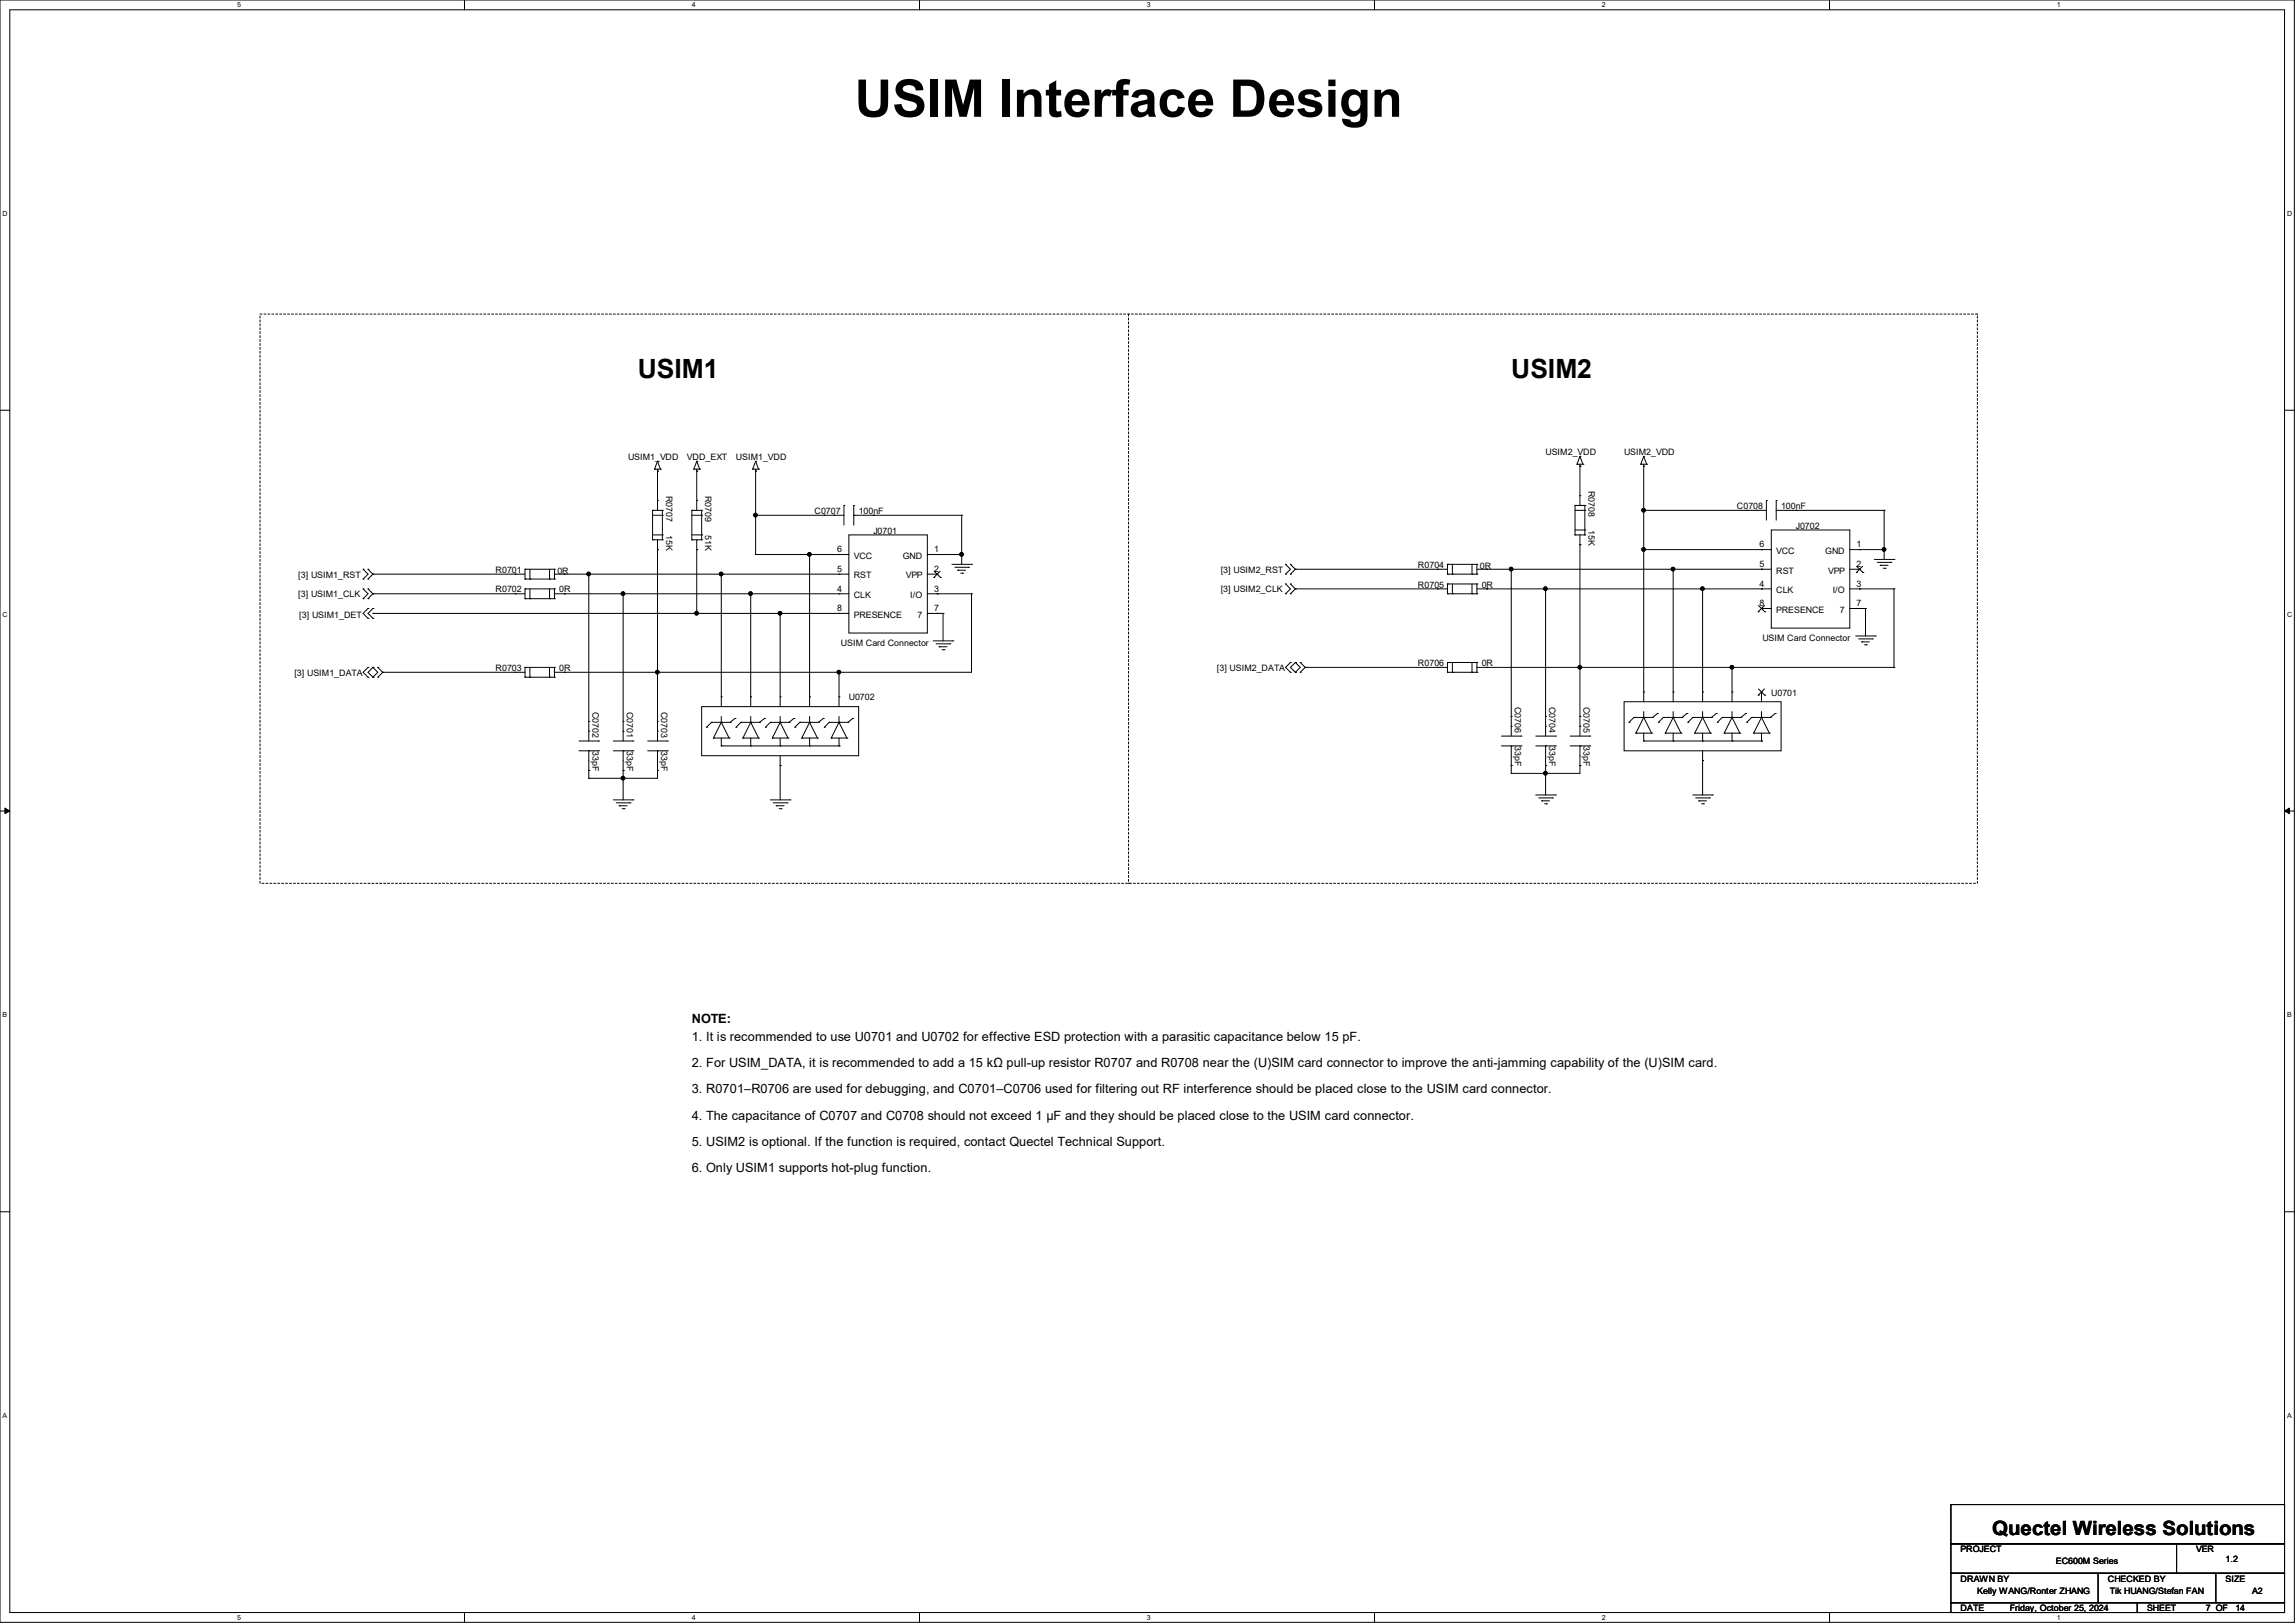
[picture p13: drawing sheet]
<svg xmlns="http://www.w3.org/2000/svg" width="297mm" height="210mm" viewBox="0 0 297 210" stroke-linecap="round" stroke-linejoin="round" font-family="sans-serif">
<defs><g id="words">
<text font-size="6.7" x="110.6" y="15.1">USIM Interface Design</text>
<g font-size="3.4">
<text x="82.5" y="48.9">USIM1</text>
<text x="195.6" y="48.9">USIM2</text>
</g>
<text font-size="2.5" x="257.8" y="198.6">Quectel Wireless Solutions</text>
<g font-size="1.7">
<text x="89.5" y="132.3">NOTE:</text>
<text x="89.5" y="134.7">1. It is recommended to use U0701 and U0702 for effective ESD protection with a parasitic capacitance below 15 pF.</text>
<text x="89.5" y="138.1">2. For USIM_DATA, it is recommended to add a 15 kΩ pull-up resistor R0707 and R0708 near the (U)SIM card connector to improve the anti-jamming capability of the (U)SIM card.</text>
<text x="89.5" y="141.5">3. R0701–R0706 are used for debugging, and C0701–C0706 used for filtering out RF interference should be placed close to the USIM card connector.</text>
<text x="89.5" y="144.9">4. The capacitance of C0707 and C0708 should not exceed 1 μF and they should be placed close to the USIM card connector.</text>
<text x="89.5" y="148.3">5. USIM2 is optional. If the function is required, contact Quectel Technical Support.</text>
<text x="89.5" y="151.6">6. Only USIM1 supports hot-plug function.</text>
</g>
<g font-size="1.1">
<text x="81.3" y="59.5">USIM1_VDD</text>
<text x="88.9" y="59.5">VDD_EXT</text>
<text x="95.2" y="59.5">USIM1_VDD</text>
<text x="200" y="58.9">USIM2_VDD</text>
<text x="210.2" y="58.9">USIM2_VDD</text>
<text x="86.2" y="64.1" transform="rotate(90 86.2 64.1)">R0707</text>
<text x="91.3" y="64.1" transform="rotate(90 91.3 64.1)">R0709</text>
<text x="205.6" y="63.5" transform="rotate(90 205.6 63.5)">R0708</text>
<text x="224.8" y="65.9">C0708</text>
<text x="230.5" y="65.9">100nF</text>
<text x="86.2" y="69.2" transform="rotate(90 86.2 69.2)">15K</text>
<text x="91.3" y="69.2" transform="rotate(90 91.3 69.2)">51K</text>
<text x="105.4" y="66.5">C0707</text>
<text x="108.3" y="71.5">6</text>
<text x="111.1" y="66.5">100nF</text>
<text x="113" y="69">J0701</text>
<text x="120.9" y="71.5">1</text>
<text x="205.6" y="68.6" transform="rotate(90 205.6 68.6)">15K</text>
<text x="227.7" y="70.8">6</text>
<text x="229.9" y="71.7">VCC</text>
<text x="232.4" y="68.4">J0702</text>
<text x="236.2" y="71.7">GND</text>
<text x="240.3" y="70.8">1</text>
<text x="38.6" y="74.8">[3] USIM1_RST</text>
<text x="38.6" y="77.3">[3] USIM1_CLK</text>
<text x="64.1" y="74.1">R0701</text>
<text x="64.1" y="76.7">R0702</text>
<text x="72.1" y="74.3">0R</text>
<text x="72.4" y="76.7">0R</text>
<text x="108.3" y="74">5</text>
<text x="108.3" y="76.5">4</text>
<text x="110.5" y="72.3">VCC</text>
<text x="110.5" y="74.8">RST</text>
<text x="110.5" y="77.4">CLK</text>
<text x="116.8" y="72.3">GND</text>
<text x="117.2" y="74.8">VPP</text>
<text x="117.8" y="77.4">I/O</text>
<text x="120.9" y="76.5">3</text>
<text x="120.9" y="74">2</text>
<text x="158" y="76.7">[3] USIM2_CLK</text>
<text x="158" y="74.1">[3] USIM2_RST</text>
<text x="183.5" y="73.5">R0704</text>
<text x="183.5" y="76">R0705</text>
<text x="191.5" y="73.6">0R</text>
<text x="191.8" y="76">0R</text>
<text x="227.7" y="73.4">5</text>
<text x="227.7" y="75.9">4</text>
<text x="229.9" y="74.2">RST</text>
<text x="229.9" y="76.8">CLK</text>
<text x="236.6" y="74.2">VPP</text>
<text x="237.2" y="76.8">I/O</text>
<text x="240.3" y="75.9">3</text>
<text x="240.3" y="73.4">2</text>
<text x="38.7" y="80">[3] USIM1_DET</text>
<text x="108.3" y="79.1">8</text>
<text x="108.8" y="83.7">USIM Card Connector</text>
<text x="110.5" y="79.9">PRESENCE</text>
<text x="118.7" y="79.9">7</text>
<text x="120.9" y="79.1">7</text>
<text x="227.7" y="78.4">8</text>
<text x="228.1" y="82.9">USIM Card Connector</text>
<text x="229.9" y="79.3">PRESENCE</text>
<text x="238.1" y="79.3">7</text>
<text x="240.3" y="78.4">7</text>
<text x="38.1" y="87.5">[3] USIM1_DATA</text>
<text x="64.1" y="86.8">R0703</text>
<text x="72.4" y="86.8">0R</text>
<text x="157.5" y="86.8">[3] USIM2_DATA</text>
<text x="183.5" y="86.2">R0706</text>
<text x="191.8" y="86.2">0R</text>
<text x="76.7" y="92.1" transform="rotate(90 76.7 92.1)">C0702</text>
<text x="81.1" y="92.1" transform="rotate(90 81.1 92.1)">C0701</text>
<text x="85.6" y="92.1" transform="rotate(90 85.6 92.1)">C0703</text>
<text x="109.9" y="90.6">U0702</text>
<text x="196.1" y="91.4" transform="rotate(90 196.1 91.4)">C0706</text>
<text x="200.5" y="91.4" transform="rotate(90 200.5 91.4)">C0704</text>
<text x="204.9" y="91.4" transform="rotate(90 204.9 91.4)">C0705</text>
<text x="229.2" y="90">U0701</text>
<text x="76.7" y="97.1" transform="rotate(90 76.7 97.1)">33pF</text>
<text x="81.1" y="97.1" transform="rotate(90 81.1 97.1)">33pF</text>
<text x="85.6" y="97.1" transform="rotate(90 85.6 97.1)">33pF</text>
<text x="196.1" y="96.5" transform="rotate(90 196.1 96.5)">33pF</text>
<text x="200.5" y="96.5" transform="rotate(90 200.5 96.5)">33pF</text>
<text x="204.9" y="96.5" transform="rotate(90 204.9 96.5)">33pF</text>
<text x="253.7" y="200.9">PROJECT</text>
<text x="266.1" y="202.4">EC600M Series</text>
<text x="284.2" y="200.9">VER</text>
<text x="288" y="202.1">1.2</text>
<text x="253.7" y="208.5">DATE</text>
<text x="253.7" y="204.7">DRAWN BY</text>
<text x="255.9" y="206.2">Kelly WANG/Ronter ZHANG</text>
<text x="260.1" y="208.5">Friday, October 25, 2024</text>
<text x="272.8" y="204.7">CHECKED BY</text>
<text x="273" y="206.2">Tik HUANG/Stefan FAN</text>
<text x="277.9" y="208.5">SHEET</text>
<text x="285.5" y="208.5">7 OF</text>
<text x="288" y="204.7">SIZE</text>
<text x="289.3" y="208.5">14</text>
<text x="291.5" y="206.2">A2</text>
</g>
<g font-size=".9">
<text x="30.7" y=".9">5</text>
<text x="89.5" y=".9">4</text>
<text x="148.4" y=".9">3</text>
<text x="207.3" y=".9">2</text>
<text x="266.2" y=".9">1</text>
<text x=".3" y="28">D</text>
<text x="296" y="28">D</text>
<text x=".3" y="79.8">C</text>
<text x="296" y="79.8">C</text>
<text x=".3" y="131.7">B</text>
<text x="296" y="131.7">B</text>
<text x=".3" y="183.5">A</text>
<text x="296" y="183.5">A</text>
<text x="30.7" y="209.6">5</text>
<text x="89.5" y="209.6">4</text>
<text x="148.4" y="209.6">3</text>
<text x="207.3" y="209.6">2</text>
<text x="266.2" y="209.6">1</text>
</g>
</g></defs>
<path d="M0 0h296.9v209.9h-296.9zM1.3 1.3h294.4v207.4h-294.4z" fill="none" stroke="#000" stroke-width=".13"/>
<g fill="#fff">
<path d="M30.7 .1h.5v1h-.5z"/>
<path d="M30.7 208.8h.5v1h-.5z"/>
</g>
<path d="M60.1 0v1.3M60.1 208.7v1.2" fill="none" stroke="#000" stroke-width=".13"/>
<g fill="#fff">
<path d="M89.5 .1h.5v1h-.5z"/>
<path d="M89.5 208.8h.5v1h-.5z"/>
</g>
<path d="M119 0v1.3M119 208.7v1.2" fill="none" stroke="#000" stroke-width=".13"/>
<g fill="#fff">
<path d="M148.4 .1h.5v1h-.5z"/>
<path d="M148.4 208.8h.5v1h-.5z"/>
</g>
<path d="M177.9 0v1.3M177.9 208.7v1.2" fill="none" stroke="#000" stroke-width=".13"/>
<g fill="#fff">
<path d="M207.3 .1h.5v1h-.5z"/>
<path d="M207.3 208.8h.5v1h-.5z"/>
</g>
<path d="M236.8 0v1.3M236.8 208.7v1.2" fill="none" stroke="#000" stroke-width=".13"/>
<g fill="#fff">
<path d="M266.2 .1h.5v1h-.5z"/>
<path d="M266.2 208.8h.5v1h-.5z"/>
<path d="M.3 27.2h.7v1h-.7z"/>
<path d="M296 27.2h.6v1h-.6z"/>
<path d="M.3 79h.7v1h-.7z"/>
<path d="M296 79h.6v1h-.6z"/>
</g>
<path d="M0 53.1h1.3M295.7 53.1h1.2" fill="none" stroke="#000" stroke-width=".13"/>
<g fill="#fff">
<path d="M.3 130.9h.6v1h-.6z"/>
<path d="M296 130.9h.6v1h-.6z"/>
</g>
<path d="M0 104.9h1.3M295.7 104.9h1.2" fill="none" stroke="#000" stroke-width=".13"/>
<path d="M.6 104.6l.7 .3-.7 .4zM295.7 104.9l.6-.3v.7z" fill="#000" stroke="#000" stroke-width=".13"/>
<g fill="#fff">
<path d="M.3 182.7h.6v1h-.6z"/>
<path d="M296 182.7h.5v1h-.5z"/>
</g>
<g fill="none" stroke="#000" stroke-width=".13">
<path d="M85.1 59.7h.1M85.1 59.7l-.4 1M85.1 59.7l.4 1M90.2 59.7h.1M90.2 59.7l-.4 1M90.2 59.7l.4 1M97.8 59.7h.1M97.8 59.7l-.4 1M97.8 59.7l.4 1M204.5 59.1h.1M204.5 59.1l-.4 1M204.5 59.1l.4 1"/>
<path d="M212.7 59.1h.1M212.7 59.1l-.4 1M212.7 59.1l.4 1M47 74.9h.1M47 73.7h.1M47 77.5h.1M47 76.2h.1M47 73.7l.6 .6-.6 .6M47 76.2l.6 .6-.6 .7M47.6 73.7h.1M47.6 74.9h.1M47.6 78.7h.1"/>
<path d="M47.6 76.2h.1M47.6 77.5h.1M47.6 73.7l.7 .6M47.6 78.7l-.6 .7 .6 .6M47.6 76.2l.7 .6M48.3 78.7h.1M48.3 74.3h.1M48.3 76.8h.1M48.3 79.4h.1M48.3 74.3l-.7 .6M48.3 78.7l-.7 .7 .7 .6M48.3 76.8l-.7 .7"/>
<path d="M48.3 74.3h19.6M48.3 76.8h19.6M48.3 79.4h61.6M66.7 74.3h.1M66.7 76.8h.1M67.9 74.9h.1M67.9 73.7h.1M67.9 77.5h.1M67.9 76.2h.1M67.9 73.7h3.9M67.9 76.2h3.9M67.9 73.7v1.2"/>
<path d="M67.9 76.2v1.3M67.9 74.9h3.9M67.9 77.5h3.9M68.6 74.9h.1M68.6 77.5h.1M68.6 73.7v1.2M68.6 76.2v1.3M71.1 74.9h.1M71.1 77.5h.1M71.1 73.7v1.2M71.1 76.2v1.3M71.8 74.9h.1"/>
<path d="M71.8 73.7h.1M71.8 77.5h.1M71.8 76.2h.1M71.8 74.3h38.1M71.8 76.8h38.1M71.8 73.7v1.2M71.8 76.2v1.3M73 74.3h.1M73 76.8h.1M76.2 74.3h.1M76.2 74.3v21.6M80.6 76.8h.1"/>
<path d="M80.6 76.8v19.1M84.5 66h.1M84.5 69.8h.1M84.5 66h1.2M84.5 69.2h1.2M84.5 69.8h1.2M84.5 66v3.8M84.5 66.7h1.2M84.7 60.7h.1M84.7 60.7h.8M85.1 61h.1M85.1 71.1h.1"/>
<path d="M85.1 64.8h.1M85.1 60.7v5.3M85.1 69.8v26.1M85.5 60.7h.1M85.7 69.8h.1M85.7 66h.1M85.7 69.2h.1M85.7 66.7h.1M85.7 66v3.8M89.5 66h.1M89.5 69.8h.1M89.5 66h1.3"/>
<path d="M89.5 69.2h1.3M89.5 69.8h1.3M89.5 66.7h1.3M89.5 66v3.8M89.8 60.7h.1M89.8 60.7h.8M90.2 61h.1M90.2 71.1h.1M90.2 64.8h.1M90.2 79.4h.1M90.2 60.7v5.3M90.2 69.8v9.6"/>
<path d="M90.6 60.7h.1M90.8 69.8h.1M90.8 66h.1M90.8 69.2h.1M90.8 66.7h.1M90.8 66v3.8M93.3 74.3h.1M93.3 74.3v17.1M97.2 76.8h.1M97.2 76.8v14.6M97.4 60.7h.1M97.4 60.7h.8"/>
<path d="M97.8 61h.1M97.8 71.8h.1M97.8 66.7h.1M97.8 60.7v11.1M97.8 71.8h12.1M97.8 66.7h11.4M98.2 60.7h.1M101 79.4h.1M101 79.4v12M104.8 71.8h.1M104.8 71.8v19.6M106.7 66.7h.1"/>
<path d="M107.9 66.7h.1M108.6 71.8h.1M108.6 74.3h.1M108.6 76.8h.1M108.6 79.4h.1M109.2 65.4h.1M109.2 65.4v2.5M109.9 69.2h10.1v12.7h-10.1zM110.5 65.4h.1M110.5 66.7h.1M110.5 66.7h14M110.5 65.4v2.5"/>
<path d="M113 66.7h.1M120 71.8h4.5M120 74.3h1.3M120 76.8h5.7M120 79.4h2M120.9 74.7h.1M120.9 73.9l.8 .8M121.3 79.4h.1M121.3 76.8h.1M121.3 74.3h.1M121.3 71.8h.1M121.7 73.9l-.8 .8"/>
<path d="M121.7 74.7h.1M122 79.4h.1M122 79.4v3.5M123.2 73h2.5M123.6 73.4h1.7M124 73.8h.1M124 73.8h1M124.3 74.2h.3M124.5 71.8h.1M124.5 66.7h.1M124.5 66.7v6.3M124.6 74.2h.1"/>
<path d="M125.3 73.4h.1M125.7 73h.1M125.7 76.8h.1M125.7 76.8v10.2h-53.9M166.4 76.8h.1M166.4 75.6h.1M166.4 74.3h.1M166.4 73h.1M166.4 75.6l.6 .6-.6 .6M166.4 73l.6 .7-.6 .6M167 75.6h.1M167 76.8h.1"/>
<path d="M167 73h.1M167 74.3h.1M167 75.6l.6 .6M167 73l.6 .7M167.6 76.2h.1M167.6 73.7h.1M167.6 76.2l-.6 .6M167.6 73.7l-.6 .6M167.6 73.7h19.7M167.6 76.2h19.7M186.1 73.7h.1M186.1 76.2h.1"/>
<path d="M187.3 74.3h.1M187.3 73h.1M187.3 76.8h.1M187.3 75.6h.1M187.3 73h3.8M187.3 74.3h3.8M187.3 76.8h3.8M187.3 73v1.3M187.3 75.6v1.2M187.3 75.6h3.8M188 74.3h.1M188 76.8h.1"/>
<path d="M188 73v1.3M188 75.6v1.2M190.5 74.3h.1M190.5 76.8h.1M190.5 73v1.3M190.5 75.6v1.2M191.1 74.3h.1M191.1 73h.1M191.1 76.8h.1M191.1 75.6h.1M191.1 73.7h38.1M191.1 76.2h38.1"/>
<path d="M191.1 73v1.3M191.1 75.6v1.2M192.4 73.7h.1M192.4 76.2h.1M195.6 73.7h.1M195.6 73.7v21.5M200 76.2h.1M200 76.2v19M203.8 65.4h.1M203.8 69.2h.1M203.8 66h1.3M203.8 69.2h1.3"/>
<path d="M203.8 65.4h1.3M203.8 65.4v3.8M203.8 68.6h1.3M204.1 60.1h.1M204.1 60.1h.8M204.5 60.3h.1M204.5 70.5h.1M204.5 64.1h.1M204.5 60.1v5.3M204.5 69.2v26M204.9 60.1h.1M205.1 69.2h.1"/>
<path d="M205.1 65.4h.1M205.1 68.6h.1M205.1 66h.1M205.1 65.4v3.8M212.3 60.1h.1M212.3 60.1h.8M212.7 60.3h.1M212.7 66h.1M212.7 71.1h.1M212.7 60.1v30.7M212.7 66h15.9M212.7 71.1h16.5"/>
<path d="M213.1 60.1h.1M216.5 73.7h.1M216.5 73.7v17.1M220.3 76.2h.1M220.3 76.2v14.6M226.1 66h.1M227.3 66h.1M227.5 79.2h.1M227.6 78.4l.8 .8M228 71.1h.1M228 73.7h.1M228 76.2h.1"/>
<path d="M228 78.7h.1M228 78.7h1.2M228.3 78.4l-.8 .8M228.4 79.2h.1M228.6 64.8h.1M228.6 64.8v2.5M229.2 68.6h10.2v12.7h-10.2zM229.9 64.8h.1M229.9 66h.1M229.9 64.8v2.5M229.9 66h13.9M232.4 66h.1"/>
<path d="M239.4 71.1h4.4M239.4 73.7h1.3M239.4 76.2h5.7M239.4 78.7h2M240.2 74.1h.1M240.3 73.3l.8 .8M240.7 78.7h.1M240.7 76.2h.1M240.7 73.7h.1M240.7 71.1h.1M241 73.3l-.8 .8M241.1 74.1h.1"/>
<path d="M241.4 78.7h.1M241.4 78.7v3.6M242.6 72.4h2.5M243 72.8h1.7M243.3 73.2h.1M243.3 73.2h1M243.7 73.5h.3M243.8 66h.1M243.8 71.1h.1M243.8 66v6.4M244 73.5h.1M244.7 72.8h.1"/>
<path d="M245.1 72.4h.1M245.1 76.2h.1M245.1 76.2v10.2M47.6 86.4h.1M47.6 87.6h.1M47.6 80h.1M47.6 86.4l-.6 .6 .6 .6M48.3 86.4h.1M48.3 87.6h.1M48.3 80h.1M48.3 86.4l-.7 .6 .7 .6M48.3 86.4l.6 .6-.6 .6"/>
<path d="M48.9 86.4h.1M48.9 87.6h.1M48.9 86.4l.6 .6M49.5 87h.1M49.5 87l-.6 .6M49.5 87h18.4M66.7 87h.1M67.9 87.6h.1M67.9 86.4h.1M67.9 86.4v1.2M67.9 86.4h3.9M67.9 87.6h3.9"/>
<path d="M68.6 87.6h.1M68.6 86.4v1.2M71.1 87.6h.1M71.1 86.4v1.2M71.8 87.6h.1M71.8 86.4h.1M71.8 86.4v1.2M73 87h.1M74.9 97.2h2.6M74.9 95.9h2.6M76.2 97.2h.1M76.2 94.6h.1"/>
<path d="M76.2 99.7h.1M76.2 93.3h.1M76.2 97.2v3.5M77.5 97.2h.1M77.5 95.9h.1M79.4 97.2h2.5M79.4 95.9h2.5M80.6 97.2h.1M80.6 94.6h.1M80.6 99.7h.1M80.6 93.3h.1M80.6 97.2v6.3"/>
<path d="M81.9 97.2h.1M81.9 95.9h.1M83.8 97.2h2.6M83.8 95.9h2.6M85.1 97.2h.1M85.1 94.6h.1M85.1 99.7h.1M85.1 93.3h.1M85.1 87h.1M85.1 97.2v3.5h-8.9M86.4 97.2h.1M86.4 95.9h.1"/>
<path d="M90.8 91.4h20.3v6.4h-20.3zM91.4 94.1h.1M92.1 93.5h.1M92.1 93.5h2.4M92.1 93.5l-.7 .6M92.3 95.5h.1M92.3 95.5h2.1M93.3 93.5h.1M93.3 96.5h.1M93.3 90.2h.1M93.3 96.5h15.3M93.3 92.7v.8"/>
<path d="M93.3 95.5v1M93.3 93.5l1.1 2M93.3 93.5l-1 2M94.4 95.5h.1M94.5 93.5h.1M95.1 93h.1M95.1 93l-.6 .5M95.2 94.1h.1M95.9 93.5h.1M95.9 93.5h2.4M95.9 93.5l-.7 .6M96.1 95.5h.1"/>
<path d="M96.1 95.5h2.1M97.2 96.5h.1M97.2 93.5h.1M97.2 90.2h.1M97.2 92.7v.8M97.2 95.5v1M97.2 93.5l1 2M97.2 93.5l-1.1 2M98.2 95.5h.1M98.3 93.5h.1M98.9 93h.1M98.9 93l-.6 .5"/>
<path d="M99.1 94.1h.1M99.7 93.5h.1M99.7 93.5h2.4M99.7 93.5l-.6 .6M99.9 95.5h.1M99.9 95.5h2.1M101 96.5h.1M101 93.5h.1M101 99.1h.1M101 90.2h.1M101 92.7v.8M101 95.5v1"/>
<path d="M101 97.8v5.7M101 93.5l1 2M101 93.5l-1.1 2M102 95.5h.1M102.1 93.5h.1M102.7 93h.1M102.7 93l-.6 .5M102.9 94.1h.1M103.5 93.5h.1M103.5 93.5h2.4M103.5 93.5l-.6 .6M103.8 95.5h.1"/>
<path d="M103.8 95.5h2M104.8 96.5h.1M104.8 93.5h.1M104.8 90.2h.1M104.8 92.7v.8M104.8 95.5v1M104.8 93.5l1 2M104.8 93.5l-1 2M105.8 95.5h.1M105.9 93.5h.1M106.6 93h.1M106.6 93l-.7 .5"/>
<path d="M106.7 94.1h.1M107.3 93.5h.1M107.3 93.5h2.4M107.3 93.5l-.6 .6M107.6 95.5h.1M107.6 95.5h2M108.6 93.5h.1M108.6 96.5h.1M108.6 90.2h.1M108.6 87h.1M108.6 87v4.4M108.6 92.7v.8"/>
<path d="M108.6 95.5v1M108.6 93.5l1 2M108.6 93.5l-1 2M109.6 95.5h.1M109.7 93.5h.1M110.4 93h.1M110.4 93l-.7 .5M120.8 82.9h2.5M121.2 83.3h1.7M121.5 83.7h.1M121.5 83.7h1.1M121.9 84.1h.3"/>
<path d="M122.2 84.1h.1M122.9 83.3h.1M123.3 82.9h.1M167 85.7h.1M167 87h.1M167 85.7l-.6 .7 .6 .6M167.6 85.7h.1M167.6 87h.1M167.6 85.7l-.6 .7 .6 .6M167.6 85.7l.7 .7-.7 .6M168.3 85.7h.1M168.3 87h.1"/>
<path d="M168.3 85.7l.6 .7M168.9 86.4h.1M168.9 86.4l-.6 .6M168.9 86.4h18.4M186.1 86.4h.1M187.3 87h.1M187.3 85.7h.1M187.3 85.7v1.3M187.3 87h3.8M187.3 85.7h3.8M188 87h.1M188 85.7v1.3"/>
<path d="M190.5 87h.1M190.5 85.7v1.3M191.1 87h.1M191.1 85.7h.1M191.1 85.7v1.3M191.1 86.4h54M192.4 86.4h.1M194.3 96.5h2.5M194.3 95.2h2.5M195.6 96.5h.1M195.6 94h.1M195.6 99.1h.1"/>
<path d="M195.6 92.7h.1M195.6 96.5v3.6M196.8 96.5h.1M196.8 95.2h.1M198.8 96.5h2.5M198.8 95.2h2.5M200 96.5h.1M200 94h.1M200 99.1h.1M200 92.7h.1M200 96.5v6.4M201.3 96.5h.1"/>
<path d="M201.3 95.2h.1M203.2 96.5h2.5M203.2 95.2h2.5M204.5 96.5h.1M204.5 94h.1M204.5 99.1h.1M204.5 92.7h.1M204.5 86.4h.1M204.5 96.5v3.6h-8.9M205.7 96.5h.1M205.7 95.2h.1M210.2 90.8h20.3v6.4h-20.3z"/>
<path d="M210.8 93.5h.1M211.5 92.8h.1M211.5 92.8h2.4M211.5 92.8l-.7 .7M211.7 94.9h.1M211.7 94.9h2M212.7 92.8h.1M212.7 95.9h.1M212.7 89.5h.1M212.7 92.1v.7M212.7 94.9v1M212.7 95.9h15.3"/>
<path d="M212.7 92.8l1 2.1M212.7 92.8l-1 2.1M213.7 94.9h.1M213.9 92.8h.1M214.5 92.3h.1M214.5 92.3l-.6 .5M214.6 93.5h.1M215.3 92.8h.1M215.3 92.8h2.4M215.3 92.8l-.7 .7M215.5 94.9h.1M215.5 94.9h2.1"/>
<path d="M216.5 95.9h.1M216.5 92.8h.1M216.5 89.5h.1M216.5 92.1v.7M216.5 94.9v1M216.5 92.8l1.1 2.1M216.5 92.8l-1 2.1M217.6 94.9h.1M217.7 92.8h.1M218.3 92.3h.1M218.3 92.3l-.6 .5M218.4 93.5h.1"/>
<path d="M219.1 92.8h.1M219.1 92.8h2.4M219.1 92.8l-.7 .7M219.3 94.9h.1M219.3 94.9h2.1M220.3 95.9h.1M220.3 92.8h.1M220.3 98.4h.1M220.3 89.5h.1M220.3 92.1v.7M220.3 94.9v1M220.3 97.2v5.7"/>
<path d="M220.3 92.8l1.1 2.1M220.3 92.8l-1 2.1M221.4 94.9h.1M221.5 92.8h.1M222.1 92.3h.1M222.1 92.3l-.6 .5M222.2 93.5h.1M222.9 92.8h.1M222.9 92.8h2.4M222.9 92.8l-.7 .7M223.1 94.9h.1M223.1 94.9h2.1"/>
<path d="M224.2 95.9h.1M224.2 92.8h.1M224.2 89.5h.1M224.2 86.4h.1M224.2 86.4v4.4M224.2 92.1v.7M224.2 94.9v1M224.2 92.8l1 2.1M224.2 92.8l-1.1 2.1M225.2 94.9h.1M225.3 92.8h.1M225.9 92.3h.1"/>
<path d="M225.9 92.3l-.6 .5M226.1 93.5h.1M226.7 92.8h.1M226.7 92.8h2.4M226.7 92.8l-.6 .7M226.9 94.9h.1M226.9 94.9h2.1M227.5 90h.1M227.6 89.2l.8 .8M228 92.8h.1M228 95.9h.1M228 89.5h.1"/>
<path d="M228 89.5v1.3M228 92.1v.7M228 94.9v1M228 92.8l1 2.1M228 92.8l-1.1 2.1M228.3 89.2l-.8 .8M228.4 90h.1M229 94.9h.1M229.1 92.8h.1M229.7 92.3h.1M229.7 92.3l-.6 .5M240.2 82.3h2.5"/>
<path d="M240.5 82.7h1.8M240.9 83.1h.1M240.9 83.1h1M241.3 83.4h.3M241.6 83.4h.1M242.3 82.7h.1M242.7 82.3h.1M245.1 86.4h.1M76.2 100.7h.1M79.4 103.5h2.5M79.8 103.9h1.7M80.1 104.3h.1"/>
<path d="M80.1 104.3h1.1M80.5 104.6h.3M80.6 100.7h.1M80.8 104.6h.1M81.5 103.9h.1M81.9 103.5h.1M99.7 103.5h2.5M100.1 103.9h1.8M100.5 104.3h.1M100.5 104.3h1M100.8 104.6h.3M101.1 104.6h.1"/>
<path d="M101.9 103.9h.1M102.2 103.5h.1M195.6 100.1h.1M198.8 102.9h2.5M199.1 103.3h1.8M199.5 103.6h.1M199.5 103.6h1M199.9 104h.3M200 100.1h.1M200.2 104h.1M200.9 103.3h.1M201.3 102.9h.1"/>
<path d="M219.1 102.9h2.5M219.5 103.3h1.7M219.8 103.6h.1M219.8 103.6h1.1M220.2 104h.3M220.5 104h.1M221.2 103.3h.1M221.6 102.9h.1M0 156.8h1.3M295.7 156.8h1.2M252.5 194.7h43.2v5.1h-43.2zM252.5 199.8h43.2v3.8h-43.2z"/>
<path d="M281.7 199.8v3.8M252.5 203.6h43.2v3.8h-43.2zM252.5 207.4h24.1v1.3h-24.1zM271.5 207.4h.1M271.5 203.6v3.8M276.6 207.4h19.1v1.3h-19.1zM281.7 203.6h.1M286.8 207.4h.1M286.8 203.6v3.8"/>
</g>
<path d="M33.7 40.6h222.2v73.7h-222.2zM146 40.6v73.7M146 114.3h.1" fill="none" stroke="#000" stroke-width=".13" stroke-dasharray=".3"/>
<g fill="#000" stroke="#000" stroke-width=".13">
<circle cx="76.2" cy="74.3" r=".23"/>
<circle cx="80.6" cy="76.8" r=".23"/>
<circle cx="90.1" cy="79.4" r=".23"/>
<circle cx="93.3" cy="74.3" r=".23"/>
<circle cx="97.1" cy="76.8" r=".23"/>
<circle cx="97.8" cy="66.7" r=".23"/>
<circle cx="100.9" cy="79.4" r=".23"/>
<circle cx="104.8" cy="71.7" r=".23"/>
<circle cx="124.4" cy="71.7" r=".23"/>
<circle cx="195.6" cy="73.6" r=".23"/>
<circle cx="200" cy="76.2" r=".23"/>
<circle cx="212.7" cy="71.1" r=".23"/>
<circle cx="212.7" cy="66" r=".23"/>
<circle cx="216.5" cy="73.6" r=".23"/>
<circle cx="220.3" cy="76.2" r=".23"/>
<circle cx="243.8" cy="71.1" r=".23"/>
<circle cx="85.1" cy="87" r=".23"/>
<circle cx="108.6" cy="87" r=".23"/>
<circle cx="204.4" cy="86.3" r=".23"/>
<circle cx="224.1" cy="86.3" r=".23"/>
<circle cx="80.6" cy="100.7" r=".23"/>
<circle cx="200" cy="100.1" r=".23"/>
</g>
<use href="#words"/>
</svg>
